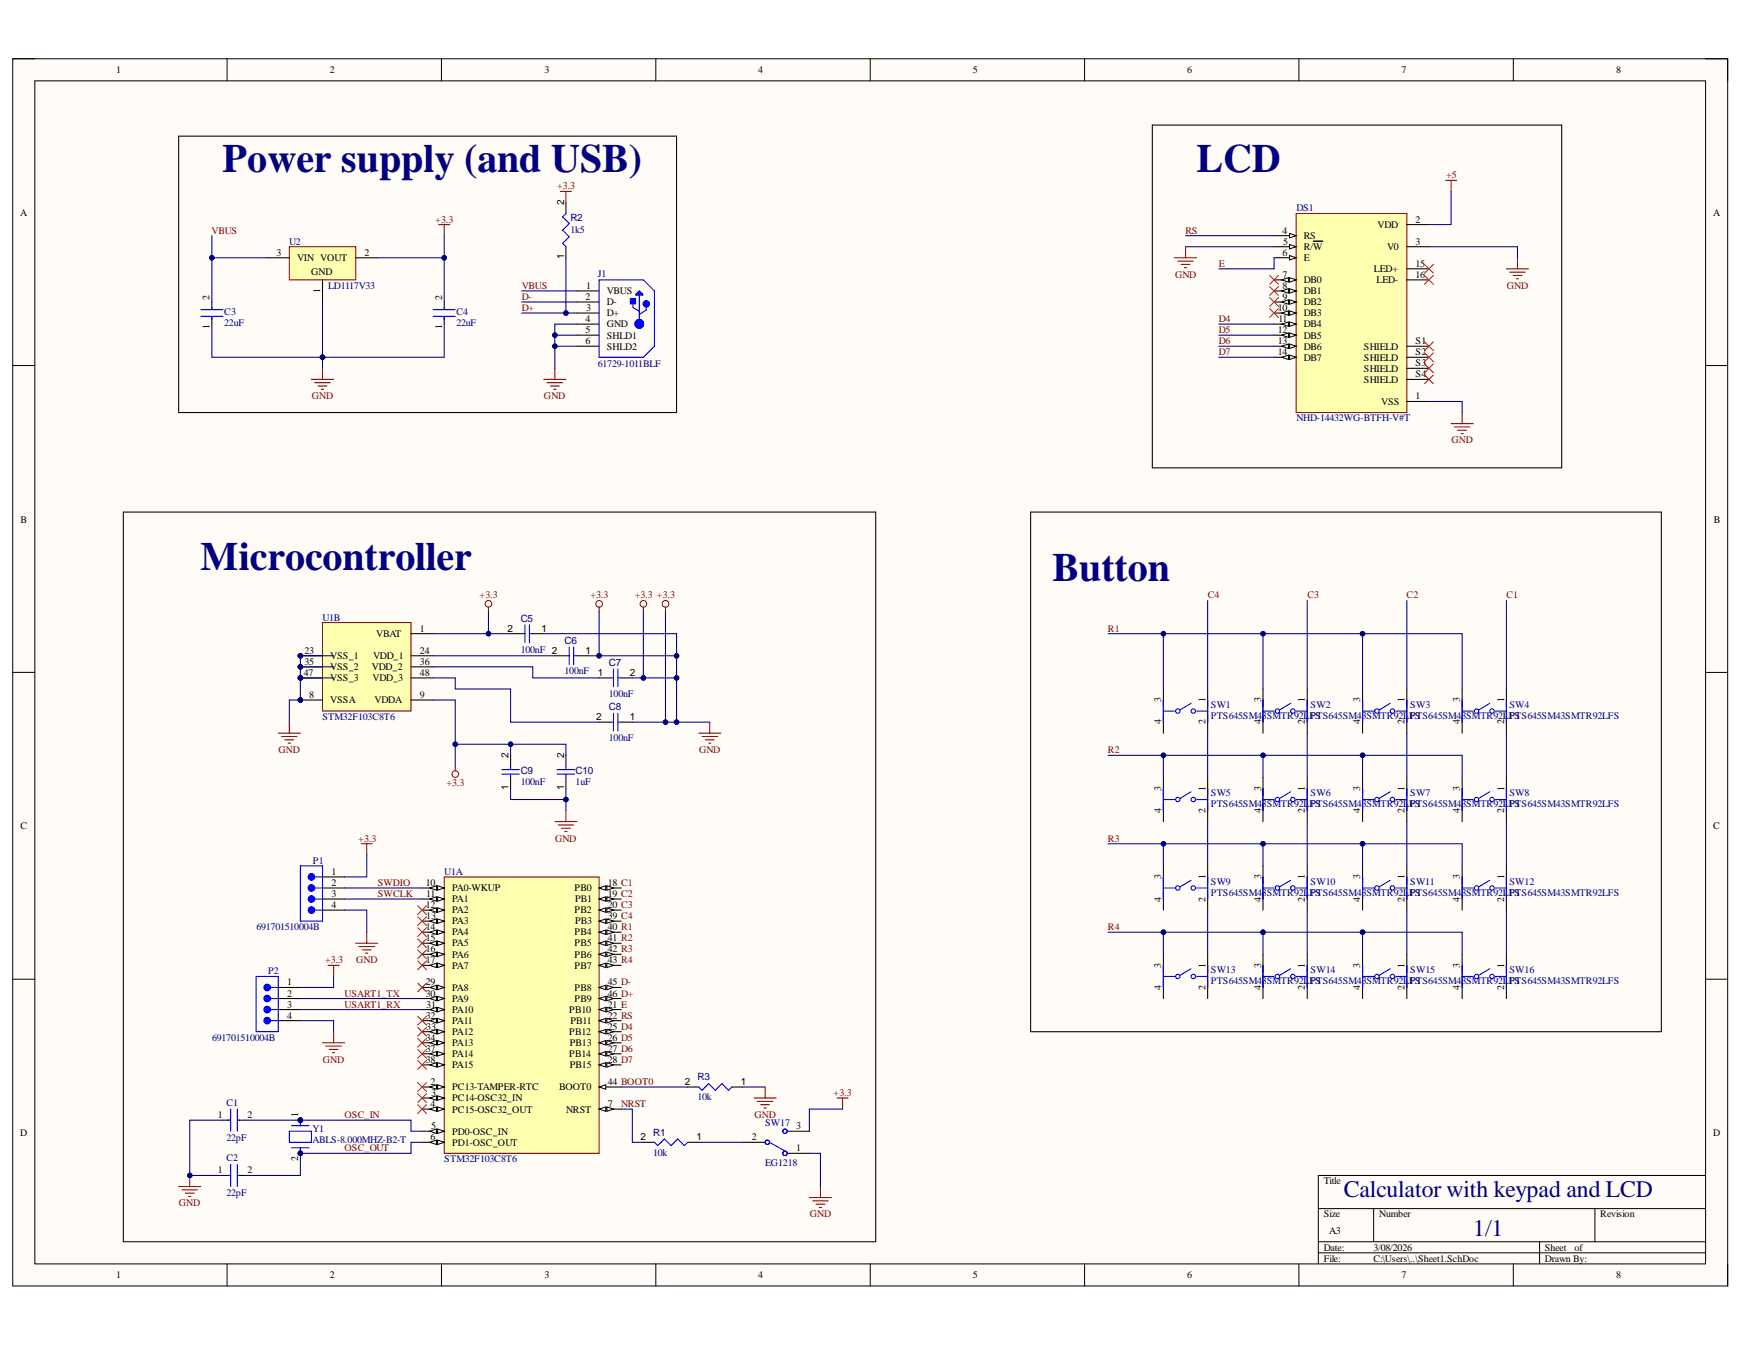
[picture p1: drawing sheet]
<svg xmlns="http://www.w3.org/2000/svg" width="279mm" height="216mm" viewBox="0 0 279 216" stroke-linecap="round" stroke-linejoin="round" font-family="sans-serif">
<defs><g id="words">
<g font-size="6.4" fill="#000080">
<text x="35.7" y="27.6">Power supply (and USB)</text>
<text x="191.8" y="27.6">LCD</text>
<text x="32.1" y="91.4">Microcontroller</text>
<text x="168.7" y="93.1">Button</text>
</g>
<g font-size="3.8" fill="#000080">
<text x="215.4" y="191.8">Calculator with keypad and LCD</text>
<text x="236.1" y="198.2">1/1</text>
</g>
<g font-size="1.6">
<text x="18.6" y="11.8">1</text>
<text x="52.9" y="11.8">2</text>
<text x="87.3" y="11.8">3</text>
<text x="121.5" y="11.8">4</text>
<text x="156" y="11.8">5</text>
<text x="190.3" y="11.8">6</text>
<text x="224.6" y="11.8">7</text>
<text x="259.1" y="11.8">8</text>
<text x="3.2" y="34.6">A</text>
<text x="90.4" y="32.8" transform="rotate(-90 90.4 32.8)">2</text>
<text x="226.9" y="35.7">2</text>
<text x="274.6" y="34.6">A</text>
<text x="44.3" y="41">3</text>
<text x="47.6" y="41.8">VIN VOUT</text>
<text x="58.4" y="41">2</text>
<text x="90.4" y="41.6" transform="rotate(-90 90.4 41.6)">1</text>
<text x="205.6" y="37.4">4</text>
<text x="205.6" y="41">6</text>
<text x="205.7" y="39.2">5</text>
<text x="209" y="38.3">RS</text>
<text x="209" y="40.1">R/W</text>
<text x="209" y="41.8">E</text>
<text x="220.8" y="36.5">VDD</text>
<text x="222.4" y="40.1">V0</text>
<text x="226.9" y="39.2">3</text>
<text x="49.9" y="44.1">GND</text>
<text x="51.3" y="46.9" transform="rotate(-90 51.3 46.9)">1</text>
<text x="94" y="46.3">1</text>
<text x="97.3" y="47.2">VBUS</text>
<text x="205.6" y="44.5">7</text>
<text x="205.6" y="46.3">8</text>
<text x="209" y="45.4">DB0</text>
<text x="209" y="47.2">DB1</text>
<text x="220.2" y="43.6">LED+</text>
<text x="220.7" y="45.4">LED-</text>
<text x="226.9" y="42.8">15</text>
<text x="226.9" y="44.5">16</text>
<text x="33.6" y="52.7" transform="rotate(-90 33.6 52.7)">1</text>
<text x="33.6" y="48" transform="rotate(-90 33.6 48)">2</text>
<text x="70.9" y="52.7" transform="rotate(-90 70.9 52.7)">1</text>
<text x="70.9" y="48" transform="rotate(-90 70.9 48)">2</text>
<text x="93.9" y="48.1">2</text>
<text x="93.9" y="51.6">4</text>
<text x="93.9" y="53.3">5</text>
<text x="94" y="49.9">3</text>
<text x="97.3" y="48.9">D-</text>
<text x="97.3" y="50.7">D+</text>
<text x="97.3" y="52.5">GND</text>
<text x="204.8" y="49.9">10</text>
<text x="204.8" y="53.3">12</text>
<text x="204.9" y="51.6">11</text>
<text x="205.6" y="48.1">9</text>
<text x="209" y="48.9">DB2</text>
<text x="209" y="50.7">DB3</text>
<text x="209" y="52.5">DB4</text>
<text x="93.9" y="55.1">6</text>
<text x="97.3" y="54.3">SHLD1</text>
<text x="97.3" y="56">SHLD2</text>
<text x="204.8" y="55.1">13</text>
<text x="204.8" y="56.9">14</text>
<text x="209" y="54.3">DB5</text>
<text x="209" y="56">DB6</text>
<text x="209" y="57.8">DB7</text>
<text x="218.6" y="56">SHIELD</text>
<text x="218.6" y="57.8">SHIELD</text>
<text x="218.6" y="59.6">SHIELD</text>
<text x="226.9" y="55.1">S1</text>
<text x="226.9" y="56.9">S2</text>
<text x="226.9" y="58.7">S3</text>
<text x="218.6" y="61.4">SHIELD</text>
<text x="221.4" y="64.9">VSS</text>
<text x="226.9" y="60.4">S4</text>
<text x="226.9" y="64">1</text>
<text x="3.3" y="83.8">B</text>
<text x="274.7" y="83.8">B</text>
<text x="67.3" y="101.2">1</text>
<text x="81.4" y="101.2">2</text>
<text x="86.8" y="101.2">1</text>
<text x="48.8" y="104.8">23</text>
<text x="48.8" y="106.6">35</text>
<text x="52.9" y="105.6">VSS_1</text>
<text x="52.9" y="107.4">VSS_2</text>
<text x="59.6" y="107.4">VDD_2</text>
<text x="59.8" y="105.6">VDD_1</text>
<text x="60.3" y="102.1">VBAT</text>
<text x="67.3" y="104.8">24</text>
<text x="67.3" y="106.6">36</text>
<text x="93.9" y="104.8">1</text>
<text x="48.7" y="108.3">47</text>
<text x="49.6" y="111.9">8</text>
<text x="52.9" y="109.2">VSS_3</text>
<text x="52.9" y="112.7">VSSA</text>
<text x="59.7" y="109.2">VDD_3</text>
<text x="60" y="112.7">VDDA</text>
<text x="67.3" y="108.3">48</text>
<text x="67.3" y="111.9">9</text>
<text x="95.8" y="108.3">1</text>
<text x="101" y="108.3">2</text>
<text x="186.2" y="112.6" transform="rotate(-90 186.2 112.6)">3</text>
<text x="193.3" y="112.6" transform="rotate(-90 193.3 112.6)">1</text>
<text x="202.1" y="112.6" transform="rotate(-90 202.1 112.6)">3</text>
<text x="209.2" y="112.6" transform="rotate(-90 209.2 112.6)">1</text>
<text x="218" y="112.6" transform="rotate(-90 218 112.6)">3</text>
<text x="225.1" y="112.6" transform="rotate(-90 225.1 112.6)">1</text>
<text x="234" y="112.6" transform="rotate(-90 234 112.6)">3</text>
<text x="241.1" y="112.6" transform="rotate(-90 241.1 112.6)">1</text>
<text x="95.6" y="115.4">2</text>
<text x="101" y="115.4">1</text>
<text x="186.2" y="116.1" transform="rotate(-90 186.2 116.1)">4</text>
<text x="193.3" y="116.1" transform="rotate(-90 193.3 116.1)">2</text>
<text x="202.1" y="116.1" transform="rotate(-90 202.1 116.1)">4</text>
<text x="209.2" y="116.1" transform="rotate(-90 209.2 116.1)">2</text>
<text x="218" y="116.1" transform="rotate(-90 218 116.1)">4</text>
<text x="225.1" y="116.1" transform="rotate(-90 225.1 116.1)">2</text>
<text x="234" y="116.1" transform="rotate(-90 234 116.1)">4</text>
<text x="241.1" y="116.1" transform="rotate(-90 241.1 116.1)">2</text>
<text x="81.5" y="121.4" transform="rotate(-90 81.5 121.4)">2</text>
<text x="90.4" y="121.4" transform="rotate(-90 90.4 121.4)">2</text>
<text x="81.5" y="126.6" transform="rotate(-90 81.5 126.6)">1</text>
<text x="90.4" y="126.6" transform="rotate(-90 90.4 126.6)">1</text>
<text x="186.2" y="130.3" transform="rotate(-90 186.2 130.3)">4</text>
<text x="186.2" y="126.8" transform="rotate(-90 186.2 126.8)">3</text>
<text x="193.3" y="130.3" transform="rotate(-90 193.3 130.3)">2</text>
<text x="193.3" y="126.8" transform="rotate(-90 193.3 126.8)">1</text>
<text x="202.1" y="130.3" transform="rotate(-90 202.1 130.3)">4</text>
<text x="202.1" y="126.8" transform="rotate(-90 202.1 126.8)">3</text>
<text x="209.2" y="130.3" transform="rotate(-90 209.2 130.3)">2</text>
<text x="209.2" y="126.8" transform="rotate(-90 209.2 126.8)">1</text>
<text x="218" y="130.3" transform="rotate(-90 218 130.3)">4</text>
<text x="218" y="126.8" transform="rotate(-90 218 126.8)">3</text>
<text x="225.1" y="130.3" transform="rotate(-90 225.1 130.3)">2</text>
<text x="225.1" y="126.8" transform="rotate(-90 225.1 126.8)">1</text>
<text x="234" y="130.3" transform="rotate(-90 234 130.3)">4</text>
<text x="234" y="126.8" transform="rotate(-90 234 126.8)">3</text>
<text x="241.1" y="130.3" transform="rotate(-90 241.1 130.3)">2</text>
<text x="241.1" y="126.8" transform="rotate(-90 241.1 126.8)">1</text>
<text x="3.3" y="132.9">C</text>
<text x="274.6" y="132.9">C</text>
<text x="53.1" y="140.2">1</text>
<text x="53.1" y="142">2</text>
<text x="53.1" y="143.8">3</text>
<text x="68.3" y="142">10</text>
<text x="68.3" y="143.8">11</text>
<text x="72.5" y="142.8">PA0-WKUP</text>
<text x="92.1" y="142.8">PB0</text>
<text x="97.4" y="142">18 C1</text>
<text x="97.4" y="143.8">19 C2</text>
<text x="186.2" y="140.9" transform="rotate(-90 186.2 140.9)">3</text>
<text x="193.3" y="140.9" transform="rotate(-90 193.3 140.9)">1</text>
<text x="202.1" y="140.9" transform="rotate(-90 202.1 140.9)">3</text>
<text x="209.2" y="140.9" transform="rotate(-90 209.2 140.9)">1</text>
<text x="218" y="140.9" transform="rotate(-90 218 140.9)">3</text>
<text x="225.1" y="140.9" transform="rotate(-90 225.1 140.9)">1</text>
<text x="234" y="140.9" transform="rotate(-90 234 140.9)">3</text>
<text x="241.1" y="140.9" transform="rotate(-90 241.1 140.9)">1</text>
<text x="53.1" y="145.5">4</text>
<text x="68.3" y="145.5">12</text>
<text x="68.3" y="149.1">14</text>
<text x="68.3" y="147.3">13</text>
<text x="72.5" y="144.6">PA1</text>
<text x="72.5" y="146.4">PA2</text>
<text x="72.5" y="148.1">PA3</text>
<text x="72.5" y="149.9">PA4</text>
<text x="92.1" y="146.4">PB2</text>
<text x="92.1" y="149.9">PB4</text>
<text x="92.2" y="144.6">PB1</text>
<text x="92.2" y="148.1">PB3</text>
<text x="97.4" y="145.5">20 C3</text>
<text x="97.4" y="147.3">39 C4</text>
<text x="97.4" y="149.1">40 R1</text>
<text x="186.2" y="144.5" transform="rotate(-90 186.2 144.5)">4</text>
<text x="193.3" y="144.5" transform="rotate(-90 193.3 144.5)">2</text>
<text x="202.1" y="144.5" transform="rotate(-90 202.1 144.5)">4</text>
<text x="209.2" y="144.5" transform="rotate(-90 209.2 144.5)">2</text>
<text x="218" y="144.5" transform="rotate(-90 218 144.5)">4</text>
<text x="225.1" y="144.5" transform="rotate(-90 225.1 144.5)">2</text>
<text x="234" y="144.5" transform="rotate(-90 234 144.5)">4</text>
<text x="241.1" y="144.5" transform="rotate(-90 241.1 144.5)">2</text>
<text x="68.3" y="150.9">15</text>
<text x="68.3" y="152.6">16</text>
<text x="68.3" y="154.4">17</text>
<text x="72.5" y="151.7">PA5</text>
<text x="72.5" y="153.5">PA6</text>
<text x="72.5" y="155.2">PA7</text>
<text x="92.1" y="151.7">PB5</text>
<text x="92.1" y="153.5">PB6</text>
<text x="92.1" y="155.2">PB7</text>
<text x="97.4" y="150.9">41 R2</text>
<text x="97.4" y="152.6">42 R3</text>
<text x="97.4" y="154.4">43 R4</text>
<text x="186.2" y="155.1" transform="rotate(-90 186.2 155.1)">3</text>
<text x="193.3" y="155.1" transform="rotate(-90 193.3 155.1)">1</text>
<text x="202.1" y="155.1" transform="rotate(-90 202.1 155.1)">3</text>
<text x="209.2" y="155.1" transform="rotate(-90 209.2 155.1)">1</text>
<text x="218" y="155.1" transform="rotate(-90 218 155.1)">3</text>
<text x="225.1" y="155.1" transform="rotate(-90 225.1 155.1)">1</text>
<text x="234" y="155.1" transform="rotate(-90 234 155.1)">3</text>
<text x="241.1" y="155.1" transform="rotate(-90 241.1 155.1)">1</text>
<text x="46" y="158">1</text>
<text x="46" y="159.7">2</text>
<text x="46" y="161.5">3</text>
<text x="68.3" y="158">29</text>
<text x="68.3" y="159.7">30</text>
<text x="68.3" y="161.5">31</text>
<text x="72.5" y="158.8">PA8</text>
<text x="72.5" y="160.6">PA9</text>
<text x="92.1" y="158.8">PB8</text>
<text x="92.1" y="160.6">PB9</text>
<text x="97.4" y="161.5">21 E</text>
<text x="97.4" y="158">45 D-</text>
<text x="97.4" y="159.7">46 D+</text>
<text x="186.2" y="158.6" transform="rotate(-90 186.2 158.6)">4</text>
<text x="193.3" y="158.6" transform="rotate(-90 193.3 158.6)">2</text>
<text x="202.1" y="158.6" transform="rotate(-90 202.1 158.6)">4</text>
<text x="209.2" y="158.6" transform="rotate(-90 209.2 158.6)">2</text>
<text x="218" y="158.6" transform="rotate(-90 218 158.6)">4</text>
<text x="225.1" y="158.6" transform="rotate(-90 225.1 158.6)">2</text>
<text x="234" y="158.6" transform="rotate(-90 234 158.6)">4</text>
<text x="241.1" y="158.6" transform="rotate(-90 241.1 158.6)">2</text>
<text x="46" y="163.3">4</text>
<text x="68.3" y="163.3">32</text>
<text x="68.3" y="166.8">34</text>
<text x="68.3" y="165.1">33</text>
<text x="72.5" y="162.3">PA10</text>
<text x="72.5" y="164.1">PA11</text>
<text x="72.5" y="165.9">PA12</text>
<text x="72.5" y="167.7">PA13</text>
<text x="91.3" y="162.3">PB10</text>
<text x="91.3" y="165.9">PB12</text>
<text x="91.3" y="167.7">PB13</text>
<text x="91.4" y="164.1">PB11</text>
<text x="97.4" y="163.3">22 RS</text>
<text x="97.4" y="165.1">25 D4</text>
<text x="97.4" y="166.8">26 D5</text>
<text x="68.3" y="168.6">37</text>
<text x="68.3" y="170.4">38</text>
<text x="69" y="173.8">2</text>
<text x="72.5" y="169.4">PA14</text>
<text x="72.5" y="171.2">PA15</text>
<text x="91.3" y="169.4">PB14</text>
<text x="91.3" y="171.2">PB15</text>
<text x="97.4" y="173.8">44 BOOT0</text>
<text x="97.4" y="168.6">27 D6</text>
<text x="97.4" y="170.4">28 D7</text>
<text x="109.8" y="173.9">2</text>
<text x="118.7" y="173.9">1</text>
<text x="34.9" y="179.2">1</text>
<text x="39.7" y="179.2">2</text>
<text x="47.8" y="179" transform="rotate(-90 47.8 179)">1</text>
<text x="69" y="177.4">4</text>
<text x="69.1" y="175.6">3</text>
<text x="72.5" y="174.8">PC13-TAMPER-RTC</text>
<text x="72.5" y="176.5">PC14-OSC32_IN</text>
<text x="72.5" y="178.3">PC15-OSC32_OUT</text>
<text x="89.7" y="174.8">BOOT0</text>
<text x="90.7" y="178.3">NRST</text>
<text x="97.4" y="177.4">7</text>
<text x="3.2" y="182">D</text>
<text x="69" y="182.7">6</text>
<text x="69.1" y="180.9">5</text>
<text x="72.5" y="181.9">PD0-OSC_IN</text>
<text x="72.5" y="183.6">PD1-OSC_OUT</text>
<text x="102.7" y="182.7">2</text>
<text x="111.6" y="182.7">1</text>
<text x="120.5" y="182.7">2</text>
<text x="127.6" y="184.5">1</text>
<text x="127.6" y="180.9">3</text>
<text x="274.6" y="182">D</text>
<text x="34.9" y="188">1</text>
<text x="39.7" y="188">2</text>
<text x="47.8" y="186.1" transform="rotate(-90 47.8 186.1)">2</text>
<text x="212.2" y="189.8">Title</text>
<text x="212.2" y="195.1">Size</text>
<text x="213" y="197.8">A3</text>
<text x="221.1" y="195.1">Number</text>
<text x="256.5" y="195.1">Revision</text>
<text x="212.2" y="200.5">Date:</text>
<text x="212.2" y="202.2">File:</text>
<text x="220.2" y="200.5">3/08/2026</text>
<text x="220.2" y="202.2">C:\Users\..\Sheet1.SchDoc</text>
<text x="247.6" y="200.5">Sheet</text>
<text x="247.6" y="202.2">Drawn By:</text>
<text x="252.4" y="200.5">of</text>
<text x="18.6" y="204.9">1</text>
<text x="52.9" y="204.9">2</text>
<text x="87.3" y="204.9">3</text>
<text x="121.5" y="204.9">4</text>
<text x="156" y="204.9">5</text>
<text x="190.3" y="204.9">6</text>
<text x="224.6" y="204.9">7</text>
<text x="259.1" y="204.9">8</text>
</g>
<g font-size="1.6" fill="#800000">
<text x="231.8" y="28.6">+5</text>
<text x="69.8" y="35.7">+3.3</text>
<text x="89.3" y="30.3">+3.3</text>
<text x="33.9" y="37.4">VBUS</text>
<text x="190" y="37.4">RS</text>
<text x="83.6" y="46.3">VBUS</text>
<text x="188.4" y="44.5">GND</text>
<text x="195.4" y="42.8">E</text>
<text x="241.5" y="46.3">GND</text>
<text x="83.6" y="48.1">D-</text>
<text x="83.6" y="49.9">D+</text>
<text x="195.4" y="51.6">D4</text>
<text x="195.4" y="53.3">D5</text>
<text x="195.4" y="55.1">D6</text>
<text x="195.4" y="56.9">D7</text>
<text x="50" y="64">GND</text>
<text x="87.2" y="64">GND</text>
<text x="232.7" y="71.1">GND</text>
<text x="76.9" y="95.9">+3.3</text>
<text x="94.6" y="95.9">+3.3</text>
<text x="101.7" y="95.9">+3.3 +3.3</text>
<text x="193.6" y="95.9">C4</text>
<text x="209.6" y="95.9">C3</text>
<text x="225.5" y="95.9">C2</text>
<text x="241.5" y="95.9">C1</text>
<text x="177.6" y="101.2">R1</text>
<text x="44.7" y="120.7">GND</text>
<text x="112.1" y="120.7">GND</text>
<text x="177.6" y="120.7">R2</text>
<text x="71.6" y="126">+3.3</text>
<text x="57.4" y="134.9">+3.3</text>
<text x="89" y="134.9">GND</text>
<text x="177.6" y="134.9">R3</text>
<text x="60.6" y="142">SWDIO</text>
<text x="60.6" y="143.8">SWCLK</text>
<text x="177.6" y="149.1">R4</text>
<text x="52.1" y="154.4">+3.3</text>
<text x="57.1" y="154.4">GND</text>
<text x="55.2" y="159.7">USART1_TX</text>
<text x="55.2" y="161.5">USART1_RX</text>
<text x="51.8" y="170.4">GND</text>
<text x="55.2" y="179.2">OSC_IN</text>
<text x="99.5" y="177.4">NRST</text>
<text x="120.9" y="179.2">GND</text>
<text x="133.6" y="175.6">+3.3</text>
<text x="55.2" y="184.5">OSC_OUT</text>
<text x="28.7" y="193.4">GND</text>
<text x="129.8" y="195.1">GND</text>
</g>
<g font-size="1.6" fill="#000080">
<text x="91.4" y="35.5">R2</text>
<text x="207.8" y="33.9">DS1</text>
<text x="46.3" y="39.2">U2</text>
<text x="91.4" y="37.3">1k5</text>
<text x="52.6" y="46.3">LD1117V33</text>
<text x="95.8" y="44.4">J1</text>
<text x="35.9" y="50.5">C3</text>
<text x="35.9" y="52.3">22uF</text>
<text x="73.2" y="50.5">C4</text>
<text x="73.2" y="52.3">22uF</text>
<text x="95.8" y="58.8">61729-1011BLF</text>
<text x="207.8" y="67.5">NHD-14432WG-BTFH-V#T</text>
<text x="51.7" y="99.5">U1B</text>
<text x="83.5" y="99.6">C5</text>
<text x="83.5" y="104.6">100nF 2</text>
<text x="90.5" y="103.2">C6</text>
<text x="97.6" y="106.7">C7</text>
<text x="90.5" y="108.1">100nF</text>
<text x="97.6" y="111.6">100nF</text>
<text x="97.6" y="113.8">C8</text>
<text x="194.1" y="113.4">SW1</text>
<text x="210.1" y="113.4">SW2</text>
<text x="226.1" y="113.4">SW3</text>
<text x="242" y="113.4">SW4</text>
<text x="51.7" y="115.4">STM32F103C8T6</text>
<text x="97.6" y="118.7">100nF</text>
<text x="194.1" y="115.2">PTS645SM43SMTR92L</text>
<text x="209.9" y="115.2">FPSTS645SM43SMTR92L</text>
<text x="225.9" y="115.2">FPSTS645SM43SMTR92L</text>
<text x="241.9" y="115.2">FS</text>
<text x="242" y="115.2">PTS645SM43SMTR92LFS</text>
<text x="83.5" y="125.8">100nF</text>
<text x="83.5" y="124.1">C9</text>
<text x="92.3" y="125.8">1uF</text>
<text x="92.3" y="124.1">C10</text>
<text x="194.1" y="127.6">SW5</text>
<text x="194.1" y="129.4">PTS645SM43SMTR92L</text>
<text x="209.9" y="129.4">FPSTS645SM43SMTR92L</text>
<text x="210.1" y="127.6">SW6</text>
<text x="225.9" y="129.4">FPSTS645SM43SMTR92L</text>
<text x="226.1" y="127.6">SW7</text>
<text x="241.9" y="129.4">FS</text>
<text x="242" y="127.6">SW8</text>
<text x="242" y="129.4">PTS645SM43SMTR92LFS</text>
<text x="50.2" y="138.4">P1</text>
<text x="71.2" y="140.2">U1A</text>
<text x="194.1" y="141.8">SW9</text>
<text x="194.1" y="143.6">PTS645SM43SMTR92L</text>
<text x="209.9" y="143.6">FPSTS645SM43SMTR92L</text>
<text x="210.1" y="141.8">SW10</text>
<text x="225.9" y="143.6">FPSTS645SM43SMTR92L</text>
<text x="226.1" y="141.8">SW11</text>
<text x="241.9" y="143.6">FS</text>
<text x="242" y="141.8">SW12</text>
<text x="242" y="143.6">PTS645SM43SMTR92LFS</text>
<text x="41.1" y="149.1">691701510004B</text>
<text x="43" y="156.2">P2</text>
<text x="194.1" y="156">SW13</text>
<text x="194.1" y="157.8">PTS645SM43SMTR92L</text>
<text x="209.9" y="157.8">FPSTS645SM43SMTR92L</text>
<text x="210.1" y="156">SW14</text>
<text x="225.9" y="157.8">FPSTS645SM43SMTR92L</text>
<text x="226.1" y="156">SW15</text>
<text x="241.9" y="157.8">FS</text>
<text x="242" y="156">SW16</text>
<text x="242" y="157.8">PTS645SM43SMTR92LFS</text>
<text x="34" y="166.8">691701510004B</text>
<text x="111.8" y="173.2">R3</text>
<text x="36.3" y="177.2">C1</text>
<text x="111.8" y="176.4">10k</text>
<text x="36.3" y="182.9">22pF</text>
<text x="50.1" y="181.4">Y1</text>
<text x="50.1" y="183.1">ABLS-8.000MHZ-B2-T</text>
<text x="104.7" y="185.2">10k</text>
<text x="104.7" y="182">R1</text>
<text x="122.6" y="180.4">SW17</text>
<text x="36.3" y="186.1">C2</text>
<text x="36.3" y="191.8">22pF</text>
<text x="71.2" y="186.3">STM32F103C8T6</text>
<text x="122.6" y="186.9">EG1218</text>
</g>
</g></defs>
<path d="M2 9.4h274.9v196.7h-274.9z" fill-rule="evenodd" fill="#fffcf8"/>
<path d="M2 9.4h274.9v196.7h-274.9z" fill="none" stroke="#000" stroke-width=".16"/>
<path d="M5.6 13h267.8v189.6h-267.8z" fill-rule="evenodd" fill="#fffcf8"/>
<g fill="none" stroke="#000" stroke-width=".16">
<path d="M2 9.4h3.6M5.6 13h267.8v189.6h-267.8zM36.4 9.4v3.6M70.8 9.4v3.6M105.1 9.4v3.6M139.5 9.4v3.6M173.9 9.4v3.6M208.2 9.4v3.6M242.6 9.4v3.6M273.4 9.4h3.5v3.6M2 58.6h3.6M273.4 58.6h3.5"/>
<path d="M2 107.8h3.6M273.4 107.8h3.5M2 156.9h3.6M273.4 156.9h3.5M211.3 193.7h62.1M211.3 199h62.1M220.2 193.7v5.3M246.8 199v3.6M255.7 193.7v5.3M273.4 188.4h-62.1v14.2M36.4 202.6v3.5M70.8 202.6v3.5"/>
<path d="M105.1 202.6v3.5M139.5 202.6v3.5M173.9 202.6v3.5M208.2 202.6v3.5M211.3 200.8h62.1M242.6 202.6v3.5M276.9 202.6v3.5"/>
</g>
<path d="M71.2 140.6h24.8v44.3h-24.8z" fill-rule="evenodd" fill="#ffffb0"/>
<path d="M71.2 140.6h24.8v44.3h-24.8z" fill="none" stroke="#800000" stroke-width=".16"/>
<path d="M96 174.2h3.6" fill="none" stroke="#000" stroke-width=".17"/>
<path d="M96 174.2l1.1-.3v.7z" fill="#f8fcff"/>
<path d="M96 174.2l1.1-.3v.7z" fill="none" stroke="#000" stroke-width=".16"/>
<path d="M96 177.8h3.6" fill="none" stroke="#000" stroke-width=".17"/>
<path d="M96 177.8l1.1-.4v.7z" fill="#f8fcff"/>
<path d="M96 177.8l1.1-.4v.7z" fill="none" stroke="#000" stroke-width=".16"/>
<path d="M97.3 177.4l1 .4-1 .3z" fill="#f8fcff"/>
<path d="M97.3 177.4l1 .4-1 .3z" fill="none" stroke="#000" stroke-width=".16"/>
<path d="M67.7 142.3h3.5" fill="none" stroke="#000" stroke-width=".17"/>
<path d="M70.1 142l1.1 .3-1.1 .4z" fill="#f8fcff"/>
<path d="M70.1 142l1.1 .3-1.1 .4z" fill="none" stroke="#000" stroke-width=".16"/>
<path d="M68.9 142.3l1.1-.3v.7z" fill="#f8fcff"/>
<path d="M68.9 142.3l1.1-.3v.7z" fill="none" stroke="#000" stroke-width=".16"/>
<path d="M67.7 144.1h3.5" fill="none" stroke="#000" stroke-width=".17"/>
<path d="M70.1 143.7l1.1 .4-1.1 .4z" fill="#f8fcff"/>
<path d="M70.1 143.7l1.1 .4-1.1 .4z" fill="none" stroke="#000" stroke-width=".16"/>
<path d="M68.9 144.1l1.1-.4v.8z" fill="#f8fcff"/>
<path d="M68.9 144.1l1.1-.4v.8z" fill="none" stroke="#000" stroke-width=".16"/>
<path d="M67.7 161.8h3.5" fill="none" stroke="#000" stroke-width=".17"/>
<path d="M70.1 161.5l1.1 .3-1.1 .4z" fill="#f8fcff"/>
<path d="M70.1 161.5l1.1 .3-1.1 .4z" fill="none" stroke="#000" stroke-width=".16"/>
<path d="M68.9 161.8l1.1-.3v.7z" fill="#f8fcff"/>
<path d="M68.9 161.8l1.1-.3v.7z" fill="none" stroke="#000" stroke-width=".16"/>
<path d="M67.7 163.6h3.5" fill="none" stroke="#000" stroke-width=".17"/>
<path d="M70.1 163.2l1.1 .4-1.1 .3z" fill="#f8fcff"/>
<path d="M70.1 163.2l1.1 .4-1.1 .3z" fill="none" stroke="#000" stroke-width=".16"/>
<path d="M68.9 163.6l1.1-.4v.7z" fill="#f8fcff"/>
<path d="M68.9 163.6l1.1-.4v.7z" fill="none" stroke="#000" stroke-width=".16"/>
<path d="M67.7 165.4h3.5" fill="none" stroke="#000" stroke-width=".17"/>
<path d="M70.1 165l1.1 .4-1.1 .3z" fill="#f8fcff"/>
<path d="M70.1 165l1.1 .4-1.1 .3z" fill="none" stroke="#000" stroke-width=".16"/>
<path d="M68.9 165.4l1.1-.4v.7z" fill="#f8fcff"/>
<path d="M68.9 165.4l1.1-.4v.7z" fill="none" stroke="#000" stroke-width=".16"/>
<path d="M67.7 167.1h3.5" fill="none" stroke="#000" stroke-width=".17"/>
<path d="M70.1 166.8l1.1 .3-1.1 .4z" fill="#f8fcff"/>
<path d="M70.1 166.8l1.1 .3-1.1 .4z" fill="none" stroke="#000" stroke-width=".16"/>
<path d="M68.9 167.1l1.1-.3v.7z" fill="#f8fcff"/>
<path d="M68.9 167.1l1.1-.3v.7z" fill="none" stroke="#000" stroke-width=".16"/>
<path d="M67.7 168.9h3.5" fill="none" stroke="#000" stroke-width=".17"/>
<path d="M70.1 168.6l1.1 .3-1.1 .4z" fill="#f8fcff"/>
<path d="M70.1 168.6l1.1 .3-1.1 .4z" fill="none" stroke="#000" stroke-width=".16"/>
<path d="M68.9 168.9l1.1-.3v.7z" fill="#f8fcff"/>
<path d="M68.9 168.9l1.1-.3v.7z" fill="none" stroke="#000" stroke-width=".16"/>
<path d="M67.7 170.7h3.5" fill="none" stroke="#000" stroke-width=".17"/>
<path d="M70.1 170.3l1.1 .4-1.1 .3z" fill="#f8fcff"/>
<path d="M70.1 170.3l1.1 .4-1.1 .3z" fill="none" stroke="#000" stroke-width=".16"/>
<path d="M68.9 170.7l1.1-.4v.7z" fill="#f8fcff"/>
<path d="M68.9 170.7l1.1-.4v.7z" fill="none" stroke="#000" stroke-width=".16"/>
<path d="M67.7 145.9h3.5" fill="none" stroke="#000" stroke-width=".17"/>
<path d="M70.1 145.5l1.1 .4-1.1 .3z" fill="#f8fcff"/>
<path d="M70.1 145.5l1.1 .4-1.1 .3z" fill="none" stroke="#000" stroke-width=".16"/>
<path d="M68.9 145.9l1.1-.4v.7z" fill="#f8fcff"/>
<path d="M68.9 145.9l1.1-.4v.7z" fill="none" stroke="#000" stroke-width=".16"/>
<path d="M67.7 147.6h3.5" fill="none" stroke="#000" stroke-width=".17"/>
<path d="M70.1 147.3l1.1 .3-1.1 .4z" fill="#f8fcff"/>
<path d="M70.1 147.3l1.1 .3-1.1 .4z" fill="none" stroke="#000" stroke-width=".16"/>
<path d="M68.9 147.6l1.1-.3v.7z" fill="#f8fcff"/>
<path d="M68.9 147.6l1.1-.3v.7z" fill="none" stroke="#000" stroke-width=".16"/>
<path d="M67.7 149.4h3.5" fill="none" stroke="#000" stroke-width=".17"/>
<path d="M70.1 149.1l1.1 .3-1.1 .4z" fill="#f8fcff"/>
<path d="M70.1 149.1l1.1 .3-1.1 .4z" fill="none" stroke="#000" stroke-width=".16"/>
<path d="M68.9 149.4l1.1-.3v.7z" fill="#f8fcff"/>
<path d="M68.9 149.4l1.1-.3v.7z" fill="none" stroke="#000" stroke-width=".16"/>
<path d="M67.7 151.2h3.5" fill="none" stroke="#000" stroke-width=".17"/>
<path d="M70.1 150.8l1.1 .4-1.1 .3z" fill="#f8fcff"/>
<path d="M70.1 150.8l1.1 .4-1.1 .3z" fill="none" stroke="#000" stroke-width=".16"/>
<path d="M68.9 151.2l1.1-.4v.7z" fill="#f8fcff"/>
<path d="M68.9 151.2l1.1-.4v.7z" fill="none" stroke="#000" stroke-width=".16"/>
<path d="M67.7 153h3.5" fill="none" stroke="#000" stroke-width=".17"/>
<path d="M70.1 152.6l1.1 .4-1.1 .3z" fill="#f8fcff"/>
<path d="M70.1 152.6l1.1 .4-1.1 .3z" fill="none" stroke="#000" stroke-width=".16"/>
<path d="M68.9 153l1.1-.4v.7z" fill="#f8fcff"/>
<path d="M68.9 153l1.1-.4v.7z" fill="none" stroke="#000" stroke-width=".16"/>
<path d="M67.7 154.7h3.5" fill="none" stroke="#000" stroke-width=".17"/>
<path d="M70.1 154.4l1.1 .3-1.1 .4z" fill="#f8fcff"/>
<path d="M70.1 154.4l1.1 .3-1.1 .4z" fill="none" stroke="#000" stroke-width=".16"/>
<path d="M68.9 154.7l1.1-.3v.7z" fill="#f8fcff"/>
<path d="M68.9 154.7l1.1-.3v.7z" fill="none" stroke="#000" stroke-width=".16"/>
<path d="M67.7 158.3h3.5" fill="none" stroke="#000" stroke-width=".17"/>
<path d="M70.1 157.9l1.1 .4-1.1 .3z" fill="#f8fcff"/>
<path d="M70.1 157.9l1.1 .4-1.1 .3z" fill="none" stroke="#000" stroke-width=".16"/>
<path d="M68.9 158.3l1.1-.4v.7z" fill="#f8fcff"/>
<path d="M68.9 158.3l1.1-.4v.7z" fill="none" stroke="#000" stroke-width=".16"/>
<path d="M67.7 160h3.5" fill="none" stroke="#000" stroke-width=".17"/>
<path d="M70.1 159.7l1.1 .3-1.1 .4z" fill="#f8fcff"/>
<path d="M70.1 159.7l1.1 .3-1.1 .4z" fill="none" stroke="#000" stroke-width=".16"/>
<path d="M68.9 160l1.1-.3v.7z" fill="#f8fcff"/>
<path d="M68.9 160l1.1-.3v.7z" fill="none" stroke="#000" stroke-width=".16"/>
<path d="M96 142.3h3.6" fill="none" stroke="#000" stroke-width=".17"/>
<path d="M96 142.3l1.1-.3v.7z" fill="#f8fcff"/>
<path d="M96 142.3l1.1-.3v.7z" fill="none" stroke="#000" stroke-width=".16"/>
<path d="M97.3 142l1 .3-1 .4z" fill="#f8fcff"/>
<path d="M97.3 142l1 .3-1 .4z" fill="none" stroke="#000" stroke-width=".16"/>
<path d="M96 144.1h3.6" fill="none" stroke="#000" stroke-width=".17"/>
<path d="M96 144.1l1.1-.4v.8z" fill="#f8fcff"/>
<path d="M96 144.1l1.1-.4v.8z" fill="none" stroke="#000" stroke-width=".16"/>
<path d="M97.3 143.7l1 .4-1 .4z" fill="#f8fcff"/>
<path d="M97.3 143.7l1 .4-1 .4z" fill="none" stroke="#000" stroke-width=".16"/>
<path d="M96 161.8h3.6" fill="none" stroke="#000" stroke-width=".17"/>
<path d="M96 161.8l1.1-.3v.7z" fill="#f8fcff"/>
<path d="M96 161.8l1.1-.3v.7z" fill="none" stroke="#000" stroke-width=".16"/>
<path d="M97.3 161.5l1 .3-1 .4z" fill="#f8fcff"/>
<path d="M97.3 161.5l1 .3-1 .4z" fill="none" stroke="#000" stroke-width=".16"/>
<path d="M96 163.6h3.6" fill="none" stroke="#000" stroke-width=".17"/>
<path d="M96 163.6l1.1-.4v.7z" fill="#f8fcff"/>
<path d="M96 163.6l1.1-.4v.7z" fill="none" stroke="#000" stroke-width=".16"/>
<path d="M97.3 163.2l1 .4-1 .3z" fill="#f8fcff"/>
<path d="M97.3 163.2l1 .4-1 .3z" fill="none" stroke="#000" stroke-width=".16"/>
<path d="M96 165.4h3.6" fill="none" stroke="#000" stroke-width=".17"/>
<path d="M96 165.4l1.1-.4v.7z" fill="#f8fcff"/>
<path d="M96 165.4l1.1-.4v.7z" fill="none" stroke="#000" stroke-width=".16"/>
<path d="M97.3 165l1 .4-1 .3z" fill="#f8fcff"/>
<path d="M97.3 165l1 .4-1 .3z" fill="none" stroke="#000" stroke-width=".16"/>
<path d="M96 167.1h3.6" fill="none" stroke="#000" stroke-width=".17"/>
<path d="M96 167.1l1.1-.3v.7z" fill="#f8fcff"/>
<path d="M96 167.1l1.1-.3v.7z" fill="none" stroke="#000" stroke-width=".16"/>
<path d="M97.3 166.8l1 .3-1 .4z" fill="#f8fcff"/>
<path d="M97.3 166.8l1 .3-1 .4z" fill="none" stroke="#000" stroke-width=".16"/>
<path d="M96 168.9h3.6" fill="none" stroke="#000" stroke-width=".17"/>
<path d="M96 168.9l1.1-.3v.7z" fill="#f8fcff"/>
<path d="M96 168.9l1.1-.3v.7z" fill="none" stroke="#000" stroke-width=".16"/>
<path d="M97.3 168.6l1 .3-1 .4z" fill="#f8fcff"/>
<path d="M97.3 168.6l1 .3-1 .4z" fill="none" stroke="#000" stroke-width=".16"/>
<path d="M96 170.7h3.6" fill="none" stroke="#000" stroke-width=".17"/>
<path d="M96 170.7l1.1-.4v.7z" fill="#f8fcff"/>
<path d="M96 170.7l1.1-.4v.7z" fill="none" stroke="#000" stroke-width=".16"/>
<path d="M97.3 170.3l1 .4-1 .3z" fill="#f8fcff"/>
<path d="M97.3 170.3l1 .4-1 .3z" fill="none" stroke="#000" stroke-width=".16"/>
<path d="M96 145.9h3.6" fill="none" stroke="#000" stroke-width=".17"/>
<path d="M96 145.9l1.1-.4v.7z" fill="#f8fcff"/>
<path d="M96 145.9l1.1-.4v.7z" fill="none" stroke="#000" stroke-width=".16"/>
<path d="M97.3 145.5l1 .4-1 .3z" fill="#f8fcff"/>
<path d="M97.3 145.5l1 .4-1 .3z" fill="none" stroke="#000" stroke-width=".16"/>
<path d="M96 147.6h3.6" fill="none" stroke="#000" stroke-width=".17"/>
<path d="M96 147.6l1.1-.3v.7z" fill="#f8fcff"/>
<path d="M96 147.6l1.1-.3v.7z" fill="none" stroke="#000" stroke-width=".16"/>
<path d="M97.3 147.3l1 .3-1 .4z" fill="#f8fcff"/>
<path d="M97.3 147.3l1 .3-1 .4z" fill="none" stroke="#000" stroke-width=".16"/>
<path d="M96 149.4h3.6" fill="none" stroke="#000" stroke-width=".17"/>
<path d="M96 149.4l1.1-.3v.7z" fill="#f8fcff"/>
<path d="M96 149.4l1.1-.3v.7z" fill="none" stroke="#000" stroke-width=".16"/>
<path d="M97.3 149.1l1 .3-1 .4z" fill="#f8fcff"/>
<path d="M97.3 149.1l1 .3-1 .4z" fill="none" stroke="#000" stroke-width=".16"/>
<path d="M96 151.2h3.6" fill="none" stroke="#000" stroke-width=".17"/>
<path d="M96 151.2l1.1-.4v.7z" fill="#f8fcff"/>
<path d="M96 151.2l1.1-.4v.7z" fill="none" stroke="#000" stroke-width=".16"/>
<path d="M97.3 150.8l1 .4-1 .3z" fill="#f8fcff"/>
<path d="M97.3 150.8l1 .4-1 .3z" fill="none" stroke="#000" stroke-width=".16"/>
<path d="M96 153h3.6" fill="none" stroke="#000" stroke-width=".17"/>
<path d="M96 153l1.1-.4v.7z" fill="#f8fcff"/>
<path d="M96 153l1.1-.4v.7z" fill="none" stroke="#000" stroke-width=".16"/>
<path d="M97.3 152.6l1 .4-1 .3z" fill="#f8fcff"/>
<path d="M97.3 152.6l1 .4-1 .3z" fill="none" stroke="#000" stroke-width=".16"/>
<path d="M96 154.7h3.6" fill="none" stroke="#000" stroke-width=".17"/>
<path d="M96 154.7l1.1-.3v.7z" fill="#f8fcff"/>
<path d="M96 154.7l1.1-.3v.7z" fill="none" stroke="#000" stroke-width=".16"/>
<path d="M97.3 154.4l1 .3-1 .4z" fill="#f8fcff"/>
<path d="M97.3 154.4l1 .3-1 .4z" fill="none" stroke="#000" stroke-width=".16"/>
<path d="M96 158.3h3.6" fill="none" stroke="#000" stroke-width=".17"/>
<path d="M96 158.3l1.1-.4v.7z" fill="#f8fcff"/>
<path d="M96 158.3l1.1-.4v.7z" fill="none" stroke="#000" stroke-width=".16"/>
<path d="M97.3 157.9l1 .4-1 .3z" fill="#f8fcff"/>
<path d="M97.3 157.9l1 .4-1 .3z" fill="none" stroke="#000" stroke-width=".16"/>
<path d="M96 160h3.6" fill="none" stroke="#000" stroke-width=".17"/>
<path d="M96 160l1.1-.3v.7z" fill="#f8fcff"/>
<path d="M96 160l1.1-.3v.7z" fill="none" stroke="#000" stroke-width=".16"/>
<path d="M97.3 159.7l1 .3-1 .4z" fill="#f8fcff"/>
<path d="M97.3 159.7l1 .3-1 .4z" fill="none" stroke="#000" stroke-width=".16"/>
<path d="M67.7 174.2h3.5" fill="none" stroke="#000" stroke-width=".17"/>
<path d="M70.1 173.9l1.1 .3-1.1 .4z" fill="#f8fcff"/>
<path d="M70.1 173.9l1.1 .3-1.1 .4z" fill="none" stroke="#000" stroke-width=".16"/>
<path d="M68.9 174.2l1.1-.3v.7z" fill="#f8fcff"/>
<path d="M68.9 174.2l1.1-.3v.7z" fill="none" stroke="#000" stroke-width=".16"/>
<path d="M67.7 176h3.5" fill="none" stroke="#000" stroke-width=".17"/>
<path d="M70.1 175.6l1.1 .4-1.1 .4z" fill="#f8fcff"/>
<path d="M70.1 175.6l1.1 .4-1.1 .4z" fill="none" stroke="#000" stroke-width=".16"/>
<path d="M68.9 176l1.1-.4v.8z" fill="#f8fcff"/>
<path d="M68.9 176l1.1-.4v.8z" fill="none" stroke="#000" stroke-width=".16"/>
<path d="M67.7 177.8h3.5" fill="none" stroke="#000" stroke-width=".17"/>
<path d="M70.1 177.4l1.1 .4-1.1 .3z" fill="#f8fcff"/>
<path d="M70.1 177.4l1.1 .4-1.1 .3z" fill="none" stroke="#000" stroke-width=".16"/>
<path d="M68.9 177.8l1.1-.4v.7z" fill="#f8fcff"/>
<path d="M68.9 177.8l1.1-.4v.7z" fill="none" stroke="#000" stroke-width=".16"/>
<path d="M67.7 181.3h3.5" fill="none" stroke="#000" stroke-width=".17"/>
<path d="M70.1 181l1.1 .3-1.1 .4z" fill="#f8fcff"/>
<path d="M70.1 181l1.1 .3-1.1 .4z" fill="none" stroke="#000" stroke-width=".16"/>
<path d="M68.9 181.3l1.1-.3v.7z" fill="#f8fcff"/>
<path d="M68.9 181.3l1.1-.3v.7z" fill="none" stroke="#000" stroke-width=".16"/>
<path d="M67.7 183.1h3.5" fill="none" stroke="#000" stroke-width=".17"/>
<path d="M70.1 182.7l1.1 .4-1.1 .3z" fill="#f8fcff"/>
<path d="M70.1 182.7l1.1 .4-1.1 .3z" fill="none" stroke="#000" stroke-width=".16"/>
<path d="M68.9 183.1l1.1-.4v.7z" fill="#f8fcff"/>
<path d="M68.9 183.1l1.1-.4v.7z" fill="none" stroke="#000" stroke-width=".16"/>
<path d="M92.5 46.6h3.5M92.5 48.4h3.5M92.5 50.2h3.5M92.5 51.9h3.5M92.5 53.7h3.5M92.5 55.5h3.5" fill="none" stroke="#000" stroke-width=".17"/>
<path d="M96 44.9h7.1l1.8 1.7v8.9l-1.8 1.8M101.5 48.5v.8l1 .6M102.1 47.2h.9M102.5 47.3v4.6M102.5 46.6l.5 .6v.1h-1.1v-.1zM102.5 46.8l.3 .2h-.6l.3-.1M103.6 49v.7l-1.1 .7" fill="none" stroke="#00f" stroke-width=".17"/>
<path d="M101 47.9h.9v.8h-.9z" fill-rule="evenodd" fill="#00f"/>
<path d="M96 44.9v12.4h7.1M101 47.9h.9v.8h-.9z" fill="none" stroke="#00f" stroke-width=".17"/>
<g fill="none" stroke="#00f" stroke-width=".85">
<circle cx="102.5" cy="51.9" r=".35"/>
<circle cx="103.6" cy="48.7" r=".14"/>
</g>
<circle cx="48.2" cy="105.1" r=".36" fill="#000080"/>
<circle cx="48.2" cy="105.1" r=".36" fill="none" stroke="#000080" stroke-width=".16"/>
<circle cx="48.2" cy="106.9" r=".35" fill="#000080"/>
<circle cx="48.2" cy="106.9" r=".35" fill="none" stroke="#000080" stroke-width=".16"/>
<circle cx="48.2" cy="108.7" r=".36" fill="#000080"/>
<circle cx="48.2" cy="108.7" r=".36" fill="none" stroke="#000080" stroke-width=".16"/>
<circle cx="48.2" cy="112.2" r=".36" fill="#000080"/>
<circle cx="48.2" cy="112.2" r=".36" fill="none" stroke="#000080" stroke-width=".16"/>
<path d="M51.7 99.8h14.2v14.2h-14.2z" fill-rule="evenodd" fill="#ffffb0"/>
<path d="M51.7 99.8h14.2v14.2h-14.2z" fill="none" stroke="#800000" stroke-width=".16"/>
<path d="M48.2 105.1h3.5M65.9 101.6h3.5M65.9 105.1h3.5M65.9 106.9h3.5M65.9 108.7h3.5M65.9 112.2h3.5" fill="none" stroke="#000" stroke-width=".17"/>
<circle cx="48.2" cy="105.1" r=".36" fill="#000080"/>
<circle cx="48.2" cy="105.1" r=".36" fill="none" stroke="#000080" stroke-width=".16"/>
<path d="M48.2 106.9h3.5" fill="none" stroke="#000" stroke-width=".17"/>
<circle cx="48.2" cy="106.9" r=".35" fill="#000080"/>
<circle cx="48.2" cy="106.9" r=".35" fill="none" stroke="#000080" stroke-width=".16"/>
<path d="M48.2 108.7h3.5" fill="none" stroke="#000" stroke-width=".17"/>
<circle cx="48.2" cy="108.7" r=".36" fill="#000080"/>
<circle cx="48.2" cy="108.7" r=".36" fill="none" stroke="#000080" stroke-width=".16"/>
<path d="M48.2 112.2h3.5" fill="none" stroke="#000" stroke-width=".17"/>
<circle cx="48.2" cy="112.2" r=".36" fill="#000080"/>
<circle cx="48.2" cy="112.2" r=".36" fill="none" stroke="#000080" stroke-width=".16"/>
<circle cx="48.2" cy="179.5" r=".36" fill="#000080"/>
<circle cx="48.2" cy="179.5" r=".36" fill="none" stroke="#000080" stroke-width=".16"/>
<circle cx="48.2" cy="184.9" r=".35" fill="#000080"/>
<circle cx="48.2" cy="184.9" r=".35" fill="none" stroke="#000080" stroke-width=".16"/>
<path d="M48.2 179.5v.9" fill="none" stroke="#000" stroke-width=".17"/>
<circle cx="48.2" cy="179.5" r=".36" fill="#000080"/>
<circle cx="48.2" cy="179.5" r=".36" fill="none" stroke="#000080" stroke-width=".16"/>
<path d="M48.2 184v.9" fill="none" stroke="#000" stroke-width=".17"/>
<circle cx="48.2" cy="184.9" r=".35" fill="#000080"/>
<circle cx="48.2" cy="184.9" r=".35" fill="none" stroke="#000080" stroke-width=".16"/>
<g fill="none" stroke="#00f" stroke-width=".17">
<path d="M186.5 114h1.8M186.5 112.2v3.6M190.9 112.7l-1.7 1.1M191.8 114h1.8M193.6 112.2v3.6M202.5 114h1.7M202.5 112.2v3.6M206.9 112.7l-1.8 1.1M207.8 114h1.7M209.5 112.2v3.6M218.4 114h1.8M218.4 112.2v3.6"/>
<path d="M222.8 112.7l-1.7 1.1M223.7 114h1.8M225.5 112.2v3.6M234.4 114h1.8M234.4 112.2v3.6M238.8 112.7l-1.8 1.1M239.7 114h1.8M241.5 112.2v3.6M186.5 126.4v3.5M186.5 128.2h1.8M190.9 126.9l-1.7 1.1M191.8 128.2h1.8"/>
<path d="M193.6 126.4v3.5M202.5 126.4v3.5M202.5 128.2h1.7M206.9 126.9l-1.8 1.1M207.8 128.2h1.7M209.5 126.4v3.5M218.4 126.4v3.5M218.4 128.2h1.8M222.8 126.9l-1.7 1.1M223.7 128.2h1.8M225.5 126.4v3.5M234.4 126.4v3.5"/>
<path d="M234.4 128.2h1.8M238.8 126.9l-1.8 1.1M239.7 128.2h1.8M241.5 126.4v3.5M186.5 140.6v3.5M186.5 154.7v3.6M186.5 142.3h1.8M186.5 156.5h1.8M190.9 141.1l-1.7 1M190.9 155.3l-1.7 1M191.8 142.3h1.8M191.8 156.5h1.8"/>
<path d="M193.6 140.6v3.5M193.6 154.7v3.6M202.5 140.6v3.5M202.5 154.7v3.6M202.5 142.3h1.7M202.5 156.5h1.7M206.9 141.1l-1.8 1M206.9 155.3l-1.8 1M207.8 142.3h1.7M207.8 156.5h1.7M209.5 140.6v3.5M209.5 154.7v3.6"/>
<path d="M218.4 140.6v3.5M218.4 154.7v3.6M218.4 142.3h1.8M218.4 156.5h1.8M222.8 141.1l-1.7 1M222.8 155.3l-1.7 1M223.7 142.3h1.8M223.7 156.5h1.8M225.5 140.6v3.5M225.5 154.7v3.6M234.4 140.6v3.5M234.4 154.7v3.6"/>
<path d="M234.4 142.3h1.8M234.4 156.5h1.8M238.8 141.1l-1.8 1M238.8 155.3l-1.8 1M239.7 142.3h1.8M239.7 156.5h1.8M241.5 140.6v3.5M241.5 154.7v3.6M36.4 179.5h.6M37 177.8v3.5M38 177.8v3.5M38.2 179.5h.2"/>
<path d="M36.4 188.4h.6M37 186.6v3.6M38 186.6v3.6M38.2 188.4h.2M46.4 181.3h3.5v1.8h-3.5zM46.7 180.4h2.9M46.7 184h2.9M48.2 180.1v.3M48.2 184v.1"/>
<circle cx="188.8" cy="114" r=".35"/>
<circle cx="191.3" cy="114" r=".35"/>
<circle cx="204.8" cy="114" r=".35"/>
<circle cx="207.2" cy="114" r=".36"/>
<circle cx="220.7" cy="114" r=".36"/>
<circle cx="223.2" cy="114" r=".35"/>
<circle cx="236.7" cy="114" r=".35"/>
<circle cx="239.2" cy="114" r=".35"/>
<circle cx="188.8" cy="128.1" r=".35"/>
<circle cx="191.3" cy="128.1" r=".35"/>
<circle cx="204.8" cy="128.1" r=".35"/>
<circle cx="207.2" cy="128.1" r=".36"/>
<circle cx="220.7" cy="128.1" r=".36"/>
<circle cx="223.2" cy="128.1" r=".35"/>
<circle cx="236.7" cy="128.1" r=".35"/>
<circle cx="239.2" cy="128.1" r=".35"/>
<circle cx="188.8" cy="156.5" r=".35"/>
<circle cx="188.8" cy="142.3" r=".36"/>
<circle cx="191.3" cy="156.5" r=".35"/>
<circle cx="191.3" cy="142.3" r=".36"/>
<circle cx="204.8" cy="156.5" r=".35"/>
<circle cx="204.8" cy="142.3" r=".36"/>
<circle cx="207.2" cy="156.5" r=".36"/>
<circle cx="207.2" cy="142.3" r=".36"/>
<circle cx="220.7" cy="156.5" r=".36"/>
<circle cx="220.7" cy="142.3" r=".36"/>
<circle cx="223.2" cy="156.5" r=".35"/>
<circle cx="223.2" cy="142.3" r=".36"/>
<circle cx="236.7" cy="156.5" r=".35"/>
<circle cx="236.7" cy="142.3" r=".36"/>
<circle cx="239.2" cy="156.5" r=".35"/>
<circle cx="239.2" cy="142.3" r=".36"/>
</g>
<g fill="none" stroke="#000" stroke-width=".17">
<path d="M186.5 110.4v7.1M193.6 110.4v7.1M202.5 110.4v7.1M209.5 110.4v7.1M218.4 110.4v7.1M225.5 110.4v7.1M234.4 110.4v7.1M241.5 110.4v7.1M186.5 124.6v7.1M186.5 138.8v7.1M193.6 124.6v7.1M193.6 138.8v7.1"/>
<path d="M202.5 124.6v7.1M202.5 138.8v7.1M209.5 124.6v7.1M209.5 138.8v7.1M218.4 124.6v7.1M218.4 138.8v7.1M225.5 124.6v7.1M225.5 138.8v7.1M234.4 124.6v7.1M234.4 138.8v7.1M241.5 124.6v7.1M241.5 138.8v7.1"/>
<path d="M186.5 153v7.1M193.6 153v7.1M202.5 153v7.1M209.5 153v7.1M218.4 153v7.1M225.5 153v7.1M234.4 153v7.1M241.5 153v7.1M35.7 179.5h1.3M38.2 179.5h1.1M35.7 188.4h1.3M38.2 188.4h1.1"/>
</g>
<path d="M207.8 34.2h17.7v31.9h-17.7z" fill-rule="evenodd" fill="#ffffb0"/>
<path d="M207.8 34.2h17.7v31.9h-17.7z" fill="none" stroke="#800000" stroke-width=".17"/>
<path d="M204.2 37.8h3.6" fill="none" stroke="#000" stroke-width=".17"/>
<path d="M206.7 37.4l1.1 .4-1.1 .3z" fill="#f8fcff"/>
<path d="M206.7 37.4l1.1 .4-1.1 .3z" fill="none" stroke="#000" stroke-width=".16"/>
<path d="M204.2 39.5h3.6" fill="none" stroke="#000" stroke-width=".17"/>
<path d="M206.7 39.2l1.1 .3-1.1 .4z" fill="#f8fcff"/>
<path d="M206.7 39.2l1.1 .3-1.1 .4z" fill="none" stroke="#000" stroke-width=".16"/>
<path d="M210.5 38.7h1.5M204.2 41.3h3.6" fill="none" stroke="#000" stroke-width=".17"/>
<path d="M206.7 41l1.1 .3-1.1 .4z" fill="#f8fcff"/>
<path d="M206.7 41l1.1 .3-1.1 .4z" fill="none" stroke="#000" stroke-width=".16"/>
<path d="M204.2 44.9h3.6" fill="none" stroke="#000" stroke-width=".17"/>
<path d="M206.7 44.5l1.1 .4-1.1 .3z" fill="#f8fcff"/>
<path d="M206.7 44.5l1.1 .4-1.1 .3z" fill="none" stroke="#000" stroke-width=".16"/>
<path d="M205.5 44.9l1-.4v.7z" fill="#f8fcff"/>
<path d="M205.5 44.9l1-.4v.7z" fill="none" stroke="#000" stroke-width=".16"/>
<path d="M204.2 46.6h3.6" fill="none" stroke="#000" stroke-width=".17"/>
<path d="M206.7 46.3l1.1 .3-1.1 .4z" fill="#f8fcff"/>
<path d="M206.7 46.3l1.1 .3-1.1 .4z" fill="none" stroke="#000" stroke-width=".16"/>
<path d="M205.5 46.6l1-.3v.7z" fill="#f8fcff"/>
<path d="M205.5 46.6l1-.3v.7z" fill="none" stroke="#000" stroke-width=".16"/>
<path d="M204.2 48.4h3.6" fill="none" stroke="#000" stroke-width=".17"/>
<path d="M206.7 48.1l1.1 .3-1.1 .4z" fill="#f8fcff"/>
<path d="M206.7 48.1l1.1 .3-1.1 .4z" fill="none" stroke="#000" stroke-width=".16"/>
<path d="M205.5 48.4l1-.3v.7z" fill="#f8fcff"/>
<path d="M205.5 48.4l1-.3v.7z" fill="none" stroke="#000" stroke-width=".16"/>
<path d="M204.2 50.2h3.6" fill="none" stroke="#000" stroke-width=".17"/>
<path d="M206.7 49.8l1.1 .4-1.1 .3z" fill="#f8fcff"/>
<path d="M206.7 49.8l1.1 .4-1.1 .3z" fill="none" stroke="#000" stroke-width=".16"/>
<path d="M205.5 50.2l1-.4v.7z" fill="#f8fcff"/>
<path d="M205.5 50.2l1-.4v.7z" fill="none" stroke="#000" stroke-width=".16"/>
<path d="M204.2 51.9h3.6" fill="none" stroke="#000" stroke-width=".17"/>
<path d="M206.7 51.6l1.1 .3-1.1 .4z" fill="#f8fcff"/>
<path d="M206.7 51.6l1.1 .3-1.1 .4z" fill="none" stroke="#000" stroke-width=".16"/>
<path d="M205.5 51.9l1-.3v.7z" fill="#f8fcff"/>
<path d="M205.5 51.9l1-.3v.7z" fill="none" stroke="#000" stroke-width=".16"/>
<path d="M204.2 53.7h3.6" fill="none" stroke="#000" stroke-width=".17"/>
<path d="M206.7 53.4l1.1 .3-1.1 .4z" fill="#f8fcff"/>
<path d="M206.7 53.4l1.1 .3-1.1 .4z" fill="none" stroke="#000" stroke-width=".16"/>
<path d="M205.5 53.7l1-.3v.7z" fill="#f8fcff"/>
<path d="M205.5 53.7l1-.3v.7z" fill="none" stroke="#000" stroke-width=".16"/>
<path d="M204.2 55.5h3.6" fill="none" stroke="#000" stroke-width=".17"/>
<path d="M206.7 55.1l1.1 .4-1.1 .3z" fill="#f8fcff"/>
<path d="M206.7 55.1l1.1 .4-1.1 .3z" fill="none" stroke="#000" stroke-width=".16"/>
<path d="M205.5 55.5l1-.4v.7z" fill="#f8fcff"/>
<path d="M205.5 55.5l1-.4v.7z" fill="none" stroke="#000" stroke-width=".16"/>
<path d="M204.2 57.3h3.6" fill="none" stroke="#000" stroke-width=".17"/>
<path d="M206.7 56.9l1.1 .4-1.1 .3z" fill="#f8fcff"/>
<path d="M206.7 56.9l1.1 .4-1.1 .3z" fill="none" stroke="#000" stroke-width=".16"/>
<path d="M205.5 57.3l1-.4v.7z" fill="#f8fcff"/>
<path d="M205.5 57.3l1-.4v.7z" fill="none" stroke="#000" stroke-width=".16"/>
<g fill="none" stroke="#000" stroke-width=".17">
<path d="M225.5 36h3.6M225.5 39.5h3.6M225.5 43.1h3.6M225.5 44.9h3.6M225.5 55.5h3.6M225.5 57.3h3.6M225.5 59h3.6M225.5 60.8h3.6M225.5 64.4h3.6M103.1 183.1h1.8M110.2 183.1h1.8M119.1 183.1h3.5"/>
<path d="M126.2 184.9h3.5M126.2 181.3h3.5"/>
</g>
<g fill="none" stroke="#00f" stroke-width=".17">
<path d="M104.9 183.1l.5 .5 1.1-1 1.1 1 1-1 1.1 1 .5-.5M123.4 183.1l2.8 1.6"/>
<circle cx="123" cy="183.1" r=".35"/>
<circle cx="125.8" cy="181.3" r=".35"/>
<circle cx="125.8" cy="184.9" r=".35"/>
</g>
<g fill="none" stroke="#800000" stroke-width=".17">
<path d="M190 39.5v1.8M88.9 59v1.8M188.3 41.3h3.5M188.8 41.9h2.5M189.3 42.4h1.5M189.9 42.9h.3M87.2 60.8h3.5M87.7 61.3h2.5M88.2 61.9h1.5M88.8 62.4h.3M232.6 67.9h3.6M233.1 68.4h2.5"/>
<path d="M233.7 69h1.4M234.2 69.5h.4M234.4 66.1v1.8"/>
</g>
<path d="M46.4 39.5h10.6v5.4h-10.6z" fill-rule="evenodd" fill="#ffffb0"/>
<g fill="none" stroke="#800000" stroke-width=".16">
<path d="M46.4 39.5h10.6v5.4h-10.6z"/>
<circle cx="78.3" cy="96.8" r=".53"/>
<circle cx="73" cy="124.1" r=".53"/>
</g>
<g fill="none" stroke="#000" stroke-width=".17">
<path d="M90.7 32.5v1.7M90.7 39.5v1.8M34 48.4v1.1M34 50.7v1.2M42.8 41.3h3.6M51.7 44.9v3.5M57 41.3h3.6M71.2 48.4v1.1M71.2 50.7v1.2M81.8 101.6h1.8M85.4 101.6h1.8M88.9 105.1h1.8"/>
<path d="M92.5 105.1h1.8M96 108.7h1.8M96 115.7h1.8M99.6 108.7h1.8M99.6 115.7h1.8M81.8 121.1v1.7M81.8 124.6v1.8M90.7 121.1v1.7M90.7 124.6v1.8M51.7 140.6h3.5M51.7 142.3h3.5M51.7 144.1h3.5"/>
<path d="M51.7 145.9h3.5M110.2 174.2h1.8M117.3 174.2h1.8"/>
</g>
<g fill="none" stroke="#800000" stroke-width=".17">
<path d="M70.3 36h1.8M71.2 36v1.8M89.8 30.7h1.8M90.7 30.7v1.8M51.7 59v1.8M241.5 43.1h3.5M242 43.6h2.5M242.5 44.2h1.5M243.1 44.7h.3M243.3 41.3v1.8M49.9 60.8h3.6M50.5 61.3h2.4"/>
<path d="M51 61.9h1.4M51.5 62.4h.4M78.3 97.3v.7M44.6 117.5h3.6M45.1 118h2.5M45.7 118.6h1.4M46.2 119.1h.4M46.4 115.7v1.8M112 117.5h3.5M112.5 118h2.5M113.1 118.6h1.4M113.6 119.1h.4"/>
<path d="M113.8 115.7v1.8M73 122.8v.7M88.9 131.7h3.6M89.5 132.2h2.5M90 132.8h1.4M90.5 133.3h.4M90.7 129.9v1.8M120.9 176h3.5M121.4 176.5h2.5M121.9 177.1h1.5M122.5 177.6h.3M122.6 174.2v1.8"/>
<path d="M134.2 176h1.7M135.1 176v1.8M129.7 191.9h3.6M130.3 192.5h2.5M130.8 193h1.4M131.3 193.5h.4M131.5 190.2v1.7"/>
</g>
<g fill="none" stroke="#00f" stroke-width=".17">
<path d="M90.7 34.2l-.5 .6 1 1-1 1.1 1 1-1 1.1 .5 .5M32.2 50.7h3.5M32.2 49.6h3.5M34 49.3v.2M34 50.7v.5M69.4 50.7h3.6M69.4 49.6h3.6M71.2 49.3v.2M71.2 50.7v.5M83.6 101.6h.6M84.2 100.1v2.9M84.9 100.1v2.9"/>
<path d="M84.9 101.6h.5M90.7 105.1h.5M91.2 103.7v2.8M92 103.7v2.8M92 105.1h.5M97.8 108.7h.5M97.8 115.7h.5M98.3 107.2v2.9M98.3 114.3v2.9M99.1 107.2v2.9M99.1 114.3v2.9M99.1 108.7h.5"/>
<path d="M99.1 115.7h.5M48.2 138.8h3.5v8.8h-3.5zM80.4 123.4h2.9M80.4 124.1h2.9M81.8 122.8v.6M81.8 124.1v.5M89.3 123.4h2.8M89.3 124.1h2.8M90.7 122.8v.6M90.7 124.1v.5M50.5 140.6h1.2M50.5 142.3h1.2"/>
<path d="M50.5 144.1h1.2M50.5 145.9h1.2M112 174.2l.5 .6 1.1-1.1 1.1 1.1 1-1.1 1.1 1.1 .5-.6"/>
</g>
<g fill="none" stroke="#f00" stroke-width=".16">
<path d="M203.5 44.2l1.4 1.4M203.5 45.9l1.4 1.4M203.5 47.7l1.4 1.4M203.5 49.5l1.4 1.4M204.9 44.2l-1.4 1.4M204.9 45.9l-1.4 1.4M204.9 47.7l-1.4 1.4M204.9 49.5l-1.4 1.4M228.3 54.8l1.5 1.4M228.3 56.6l1.5 1.4M228.3 58.3l1.5 1.4M229.8 54.8l-1.5 1.4"/>
<path d="M229.8 56.6l-1.5 1.4M229.8 58.3l-1.5 1.4M228.3 60.1l1.5 1.4M229.8 60.1l-1.5 1.4M67 145.2l1.4 1.4M67 146.9l1.4 1.4M67 148.7l1.4 1.4M67 150.5l1.4 1.4M67 152.2l1.4 1.5M67 154l1.4 1.4M67 157.6l1.4 1.4M68.4 145.2l-1.4 1.4"/>
<path d="M68.4 146.9l-1.4 1.4M68.4 148.7l-1.4 1.4M68.4 150.5l-1.4 1.4M68.4 152.2l-1.4 1.5M68.4 154l-1.4 1.4M68.4 157.6l-1.4 1.4M67 162.9l1.4 1.4M67 164.7l1.4 1.4M67 166.4l1.4 1.4M67 168.2l1.4 1.4M67 170l1.4 1.4M67 173.5l1.4 1.4"/>
<path d="M67 175.3l1.4 1.4M67 177.1l1.4 1.4M68.4 162.9l-1.4 1.4M68.4 164.7l-1.4 1.4M68.4 166.4l-1.4 1.4M68.4 168.2l-1.4 1.4M68.4 170l-1.4 1.4M68.4 173.5l-1.4 1.4M68.4 175.3l-1.4 1.4M68.4 177.1l-1.4 1.4"/>
</g>
<circle cx="49.9" cy="142.3" r=".53" fill="#00f"/>
<circle cx="49.9" cy="142.3" r=".53" fill="none" stroke="#00f" stroke-width=".17"/>
<circle cx="49.9" cy="144.1" r=".53" fill="#00f"/>
<circle cx="49.9" cy="144.1" r=".53" fill="none" stroke="#00f" stroke-width=".17"/>
<circle cx="49.9" cy="145.9" r=".53" fill="#00f"/>
<circle cx="49.9" cy="145.9" r=".53" fill="none" stroke="#00f" stroke-width=".17"/>
<circle cx="49.9" cy="140.6" r=".53" fill="#00f"/>
<g fill="none" stroke="#00f" stroke-width=".17">
<path d="M41.1 156.5h3.5v8.9h-3.5zM43.4 158.3h1.2M43.4 160h1.2M43.4 161.8h1.2M43.4 163.6h1.2"/>
<circle cx="49.9" cy="140.6" r=".53"/>
</g>
<path d="M57.9 135.2h1.8M58.8 135.2v1.8M57 151.2h3.6M57.5 151.7h2.5M58.1 152.2h1.4M58.6 152.8h.4M58.8 149.4v1.8" fill="none" stroke="#800000" stroke-width=".17"/>
<path d="M44.6 158.3h3.6M44.6 160h3.6M44.6 161.8h3.6M44.6 163.6h3.6" fill="none" stroke="#000" stroke-width=".17"/>
<circle cx="42.8" cy="160" r=".53" fill="#00f"/>
<circle cx="42.8" cy="160" r=".53" fill="none" stroke="#00f" stroke-width=".17"/>
<circle cx="42.8" cy="161.8" r=".53" fill="#00f"/>
<circle cx="42.8" cy="161.8" r=".53" fill="none" stroke="#00f" stroke-width=".17"/>
<circle cx="42.8" cy="163.6" r=".53" fill="#00f"/>
<circle cx="42.8" cy="163.6" r=".53" fill="none" stroke="#00f" stroke-width=".17"/>
<circle cx="42.8" cy="158.3" r=".53" fill="#00f"/>
<circle cx="42.8" cy="158.3" r=".53" fill="none" stroke="#00f" stroke-width=".17"/>
<g fill="none" stroke="#800000" stroke-width=".17">
<path d="M231.7 28.9h1.8M232.6 28.9v1.8M52.6 154.7h1.8M53.5 154.7v1.8M51.7 167.1h3.5M52.2 167.7h2.5M52.8 168.2h1.4M53.3 168.7h.3M53.5 165.4v1.7M28.6 190.2h3.6M29.2 190.7h2.5M29.7 191.2h1.4"/>
<path d="M30.2 191.8h.4M30.4 188.4v1.8"/>
</g>
<path d="M228.3 42.4l1.5 1.4M228.3 44.2l1.5 1.4M229.8 42.4l-1.5 1.4M229.8 44.2l-1.5 1.4" fill="none" stroke="#f00" stroke-width=".16"/>
<path d="M28.6 21.8h79.9v44.3h-79.9zM184.7 20h65.6v55h-65.6zM19.8 82.1h120.6v116.9h-120.6zM165.2 82.1h101.1v83.3h-101.1z" fill="none" stroke="#000" stroke-width=".17"/>
<circle cx="30.4" cy="188.4" r=".35" fill="#000080"/>
<circle cx="30.4" cy="188.4" r=".35" fill="none" stroke="#000080" stroke-width=".16"/>
<path d="M186.5 110.4v-8.8h47.9v8.8" fill="none" stroke="#000080" stroke-width=".17"/>
<circle cx="218.4" cy="101.6" r=".36" fill="#000080"/>
<circle cx="218.4" cy="101.6" r=".36" fill="none" stroke="#000080" stroke-width=".16"/>
<circle cx="202.5" cy="101.6" r=".35" fill="#000080"/>
<circle cx="202.5" cy="101.6" r=".35" fill="none" stroke="#000080" stroke-width=".16"/>
<circle cx="186.5" cy="101.6" r=".35" fill="#000080"/>
<circle cx="186.5" cy="101.6" r=".35" fill="none" stroke="#000080" stroke-width=".16"/>
<path d="M186.5 124.6v-3.5h47.9v3.5" fill="none" stroke="#000080" stroke-width=".17"/>
<circle cx="218.4" cy="121.1" r=".36" fill="#000080"/>
<circle cx="218.4" cy="121.1" r=".36" fill="none" stroke="#000080" stroke-width=".16"/>
<circle cx="202.5" cy="121.1" r=".35" fill="#000080"/>
<circle cx="202.5" cy="121.1" r=".35" fill="none" stroke="#000080" stroke-width=".16"/>
<circle cx="186.5" cy="121.1" r=".35" fill="#000080"/>
<circle cx="186.5" cy="121.1" r=".35" fill="none" stroke="#000080" stroke-width=".16"/>
<path d="M186.5 138.8v-3.6h47.9v3.6" fill="none" stroke="#000080" stroke-width=".17"/>
<circle cx="218.4" cy="135.2" r=".36" fill="#000080"/>
<circle cx="218.4" cy="135.2" r=".36" fill="none" stroke="#000080" stroke-width=".16"/>
<circle cx="202.5" cy="135.2" r=".35" fill="#000080"/>
<circle cx="202.5" cy="135.2" r=".35" fill="none" stroke="#000080" stroke-width=".16"/>
<circle cx="186.5" cy="135.2" r=".35" fill="#000080"/>
<circle cx="186.5" cy="135.2" r=".35" fill="none" stroke="#000080" stroke-width=".16"/>
<path d="M186.5 153v-3.6h47.9v3.6" fill="none" stroke="#000080" stroke-width=".17"/>
<circle cx="218.4" cy="149.4" r=".36" fill="#000080"/>
<circle cx="218.4" cy="149.4" r=".36" fill="none" stroke="#000080" stroke-width=".16"/>
<circle cx="202.5" cy="149.4" r=".36" fill="#000080"/>
<circle cx="202.5" cy="149.4" r=".36" fill="none" stroke="#000080" stroke-width=".16"/>
<circle cx="186.5" cy="149.4" r=".36" fill="#000080"/>
<circle cx="186.5" cy="149.4" r=".36" fill="none" stroke="#000080" stroke-width=".16"/>
<path d="M218.4 101.6v8.8M241.5 117.5v7.1M241.5 131.7v7.1M241.5 145.9v7.1" fill="none" stroke="#000080" stroke-width=".17"/>
<circle cx="218.4" cy="101.6" r=".36" fill="#000080"/>
<circle cx="218.4" cy="101.6" r=".36" fill="none" stroke="#000080" stroke-width=".16"/>
<path d="M202.5 101.6v8.8" fill="none" stroke="#000080" stroke-width=".17"/>
<circle cx="202.5" cy="101.6" r=".35" fill="#000080"/>
<circle cx="202.5" cy="101.6" r=".35" fill="none" stroke="#000080" stroke-width=".16"/>
<path d="M218.4 121.1v3.5" fill="none" stroke="#000080" stroke-width=".17"/>
<circle cx="218.4" cy="121.1" r=".36" fill="#000080"/>
<circle cx="218.4" cy="121.1" r=".36" fill="none" stroke="#000080" stroke-width=".16"/>
<path d="M202.5 121.1v3.5" fill="none" stroke="#000080" stroke-width=".17"/>
<circle cx="202.5" cy="121.1" r=".35" fill="#000080"/>
<circle cx="202.5" cy="121.1" r=".35" fill="none" stroke="#000080" stroke-width=".16"/>
<path d="M218.4 135.2v3.6" fill="none" stroke="#000080" stroke-width=".17"/>
<circle cx="218.4" cy="135.2" r=".36" fill="#000080"/>
<circle cx="218.4" cy="135.2" r=".36" fill="none" stroke="#000080" stroke-width=".16"/>
<path d="M202.5 135.2v3.6" fill="none" stroke="#000080" stroke-width=".17"/>
<circle cx="202.5" cy="135.2" r=".35" fill="#000080"/>
<circle cx="202.5" cy="135.2" r=".35" fill="none" stroke="#000080" stroke-width=".16"/>
<path d="M218.4 149.4v3.6" fill="none" stroke="#000080" stroke-width=".17"/>
<circle cx="218.4" cy="149.4" r=".36" fill="#000080"/>
<circle cx="218.4" cy="149.4" r=".36" fill="none" stroke="#000080" stroke-width=".16"/>
<path d="M202.5 149.4v3.6" fill="none" stroke="#000080" stroke-width=".17"/>
<circle cx="202.5" cy="149.4" r=".36" fill="#000080"/>
<circle cx="202.5" cy="149.4" r=".36" fill="none" stroke="#000080" stroke-width=".16"/>
<path d="M193.6 96.3v14.1M209.5 96.3v14.1M225.5 96.3v14.1M241.5 96.3v14.1M177.6 101.6h8.9M193.6 117.5v7.1M193.6 131.7v7.1M193.6 145.9v7.1" fill="none" stroke="#000080" stroke-width=".17"/>
<circle cx="186.5" cy="101.6" r=".35" fill="#000080"/>
<circle cx="186.5" cy="101.6" r=".35" fill="none" stroke="#000080" stroke-width=".16"/>
<path d="M177.6 121.1h8.9" fill="none" stroke="#000080" stroke-width=".17"/>
<circle cx="186.5" cy="121.1" r=".35" fill="#000080"/>
<circle cx="186.5" cy="121.1" r=".35" fill="none" stroke="#000080" stroke-width=".16"/>
<path d="M177.6 135.2h8.9" fill="none" stroke="#000080" stroke-width=".17"/>
<circle cx="186.5" cy="135.2" r=".35" fill="#000080"/>
<circle cx="186.5" cy="135.2" r=".35" fill="none" stroke="#000080" stroke-width=".16"/>
<path d="M177.6 149.4h8.9" fill="none" stroke="#000080" stroke-width=".17"/>
<circle cx="186.5" cy="149.4" r=".36" fill="#000080"/>
<circle cx="186.5" cy="149.4" r=".36" fill="none" stroke="#000080" stroke-width=".16"/>
<path d="M48.2 179.5h17.7v1.8h1.8" fill="none" stroke="#000080" stroke-width=".17"/>
<circle cx="48.2" cy="179.5" r=".36" fill="#000080"/>
<circle cx="48.2" cy="179.5" r=".36" fill="none" stroke="#000080" stroke-width=".16"/>
<path d="M67.7 183.1h-1.8v1.8h-17.7" fill="none" stroke="#000080" stroke-width=".17"/>
<circle cx="48.2" cy="184.9" r=".35" fill="#000080"/>
<circle cx="48.2" cy="184.9" r=".35" fill="none" stroke="#000080" stroke-width=".16"/>
<path d="M39.3 179.5h8.9" fill="none" stroke="#000080" stroke-width=".17"/>
<circle cx="48.2" cy="179.5" r=".36" fill="#000080"/>
<circle cx="48.2" cy="179.5" r=".36" fill="none" stroke="#000080" stroke-width=".16"/>
<path d="M48.2 184.9v3.5h-8.9" fill="none" stroke="#000080" stroke-width=".17"/>
<circle cx="48.2" cy="184.9" r=".35" fill="#000080"/>
<circle cx="48.2" cy="184.9" r=".35" fill="none" stroke="#000080" stroke-width=".16"/>
<path d="M35.7 179.5h-5.3v8.9h5.3" fill="none" stroke="#000080" stroke-width=".17"/>
<circle cx="30.4" cy="188.4" r=".35" fill="#000080"/>
<circle cx="30.4" cy="188.4" r=".35" fill="none" stroke="#000080" stroke-width=".16"/>
<path d="M190 39.5h14.2M190 37.8h14.2M92.5 51.9h-3.6v7.1M195.4 51.9h8.8M195.4 53.7h8.8M195.4 55.5h8.8M195.4 57.3h8.8M204.2 41.3v1.8h-8.8M229.1 64.4h5.3v1.7M135.1 177.8h-5.4v3.5" fill="none" stroke="#000080" stroke-width=".17"/>
<circle cx="88.9" cy="53.7" r=".35" fill="#000080"/>
<circle cx="88.9" cy="53.7" r=".35" fill="none" stroke="#000080" stroke-width=".16"/>
<circle cx="88.9" cy="55.5" r=".35" fill="#000080"/>
<circle cx="88.9" cy="55.5" r=".35" fill="none" stroke="#000080" stroke-width=".16"/>
<path d="M34 37.8v10.6M83.6 46.6h8.9" fill="none" stroke="#000080" stroke-width=".17"/>
<circle cx="34" cy="41.3" r=".36" fill="#000080"/>
<circle cx="34" cy="41.3" r=".36" fill="none" stroke="#000080" stroke-width=".16"/>
<path d="M51.7 48.4v10.6" fill="none" stroke="#000080" stroke-width=".17"/>
<circle cx="51.7" cy="57.3" r=".35" fill="#000080"/>
<circle cx="51.7" cy="57.3" r=".35" fill="none" stroke="#000080" stroke-width=".16"/>
<path d="M34 51.9v5.4h17.7" fill="none" stroke="#000080" stroke-width=".17"/>
<circle cx="51.7" cy="57.3" r=".35" fill="#000080"/>
<circle cx="51.7" cy="57.3" r=".35" fill="none" stroke="#000080" stroke-width=".16"/>
<path d="M71.2 51.9v5.4h-19.5" fill="none" stroke="#000080" stroke-width=".17"/>
<circle cx="51.7" cy="57.3" r=".35" fill="#000080"/>
<circle cx="51.7" cy="57.3" r=".35" fill="none" stroke="#000080" stroke-width=".16"/>
<path d="M48.2 108.7h5.3" fill="none" stroke="#000080" stroke-width=".17"/>
<circle cx="48.2" cy="108.7" r=".36" fill="#000080"/>
<circle cx="48.2" cy="108.7" r=".36" fill="none" stroke="#000080" stroke-width=".16"/>
<path d="M48.2 106.9h5.3" fill="none" stroke="#000080" stroke-width=".17"/>
<circle cx="48.2" cy="106.9" r=".35" fill="#000080"/>
<circle cx="48.2" cy="106.9" r=".35" fill="none" stroke="#000080" stroke-width=".16"/>
<path d="M48.2 105.1h5.3" fill="none" stroke="#000080" stroke-width=".17"/>
<circle cx="48.2" cy="105.1" r=".36" fill="#000080"/>
<circle cx="48.2" cy="105.1" r=".36" fill="none" stroke="#000080" stroke-width=".16"/>
<path d="M81.8 126.4v1.7h8.9v-1.7" fill="none" stroke="#000080" stroke-width=".17"/>
<circle cx="90.7" cy="128.1" r=".36" fill="#000080"/>
<circle cx="90.7" cy="128.1" r=".36" fill="none" stroke="#000080" stroke-width=".16"/>
<path d="M90.7 128.1v1.8" fill="none" stroke="#000080" stroke-width=".17"/>
<circle cx="90.7" cy="128.1" r=".36" fill="#000080"/>
<circle cx="90.7" cy="128.1" r=".36" fill="none" stroke="#000080" stroke-width=".16"/>
<path d="M229.1 39.5h14.2v1.8M83.6 48.4h8.9M48.2 105.1v7.1M119.1 174.2h3.5" fill="none" stroke="#000080" stroke-width=".17"/>
<circle cx="48.2" cy="112.2" r=".36" fill="#000080"/>
<circle cx="48.2" cy="112.2" r=".36" fill="none" stroke="#000080" stroke-width=".16"/>
<circle cx="48.2" cy="108.7" r=".36" fill="#000080"/>
<circle cx="48.2" cy="108.7" r=".36" fill="none" stroke="#000080" stroke-width=".16"/>
<circle cx="48.2" cy="106.9" r=".35" fill="#000080"/>
<circle cx="48.2" cy="106.9" r=".35" fill="none" stroke="#000080" stroke-width=".16"/>
<circle cx="48.2" cy="105.1" r=".36" fill="#000080"/>
<circle cx="48.2" cy="105.1" r=".36" fill="none" stroke="#000080" stroke-width=".16"/>
<path d="M48.2 112.2h-1.8v3.5" fill="none" stroke="#000080" stroke-width=".17"/>
<circle cx="48.2" cy="112.2" r=".36" fill="#000080"/>
<circle cx="48.2" cy="112.2" r=".36" fill="none" stroke="#000080" stroke-width=".16"/>
<path d="M83.6 50.2h8.9" fill="none" stroke="#000080" stroke-width=".17"/>
<circle cx="90.7" cy="50.2" r=".36" fill="#000080"/>
<circle cx="90.7" cy="50.2" r=".36" fill="none" stroke="#000080" stroke-width=".16"/>
<path d="M90.7 41.3v8.9" fill="none" stroke="#000080" stroke-width=".17"/>
<circle cx="90.7" cy="50.2" r=".36" fill="#000080"/>
<circle cx="90.7" cy="50.2" r=".36" fill="none" stroke="#000080" stroke-width=".16"/>
<g fill="none" stroke="#000080" stroke-width=".17">
<path d="M88.9 53.7h3.6M209.5 117.5v7.1M225.5 117.5v7.1M58.8 137v3.6h-3.6M209.5 131.7v7.1M225.5 131.7v7.1M53.5 156.5v1.8h-5.3M55.2 145.9h3.6v3.5M55.2 142.3h12.5M55.2 144.1h12.5M209.5 145.9v7.1M225.5 145.9v7.1"/>
<path d="M48.2 163.6h5.3v1.8M48.2 161.8h19.5M48.2 160h19.5M99.6 177.8h1.8v5.3h1.7M99.6 174.2h10.6M112 183.1h7.1M129.7 184.9h1.8v5.3"/>
</g>
<circle cx="88.9" cy="53.7" r=".35" fill="#000080"/>
<circle cx="88.9" cy="53.7" r=".35" fill="none" stroke="#000080" stroke-width=".16"/>
<path d="M88.9 55.5h3.6" fill="none" stroke="#000080" stroke-width=".17"/>
<circle cx="88.9" cy="55.5" r=".35" fill="#000080"/>
<circle cx="88.9" cy="55.5" r=".35" fill="none" stroke="#000080" stroke-width=".16"/>
<path d="M34 41.3h8.8" fill="none" stroke="#000080" stroke-width=".17"/>
<circle cx="34" cy="41.3" r=".36" fill="#000080"/>
<circle cx="34" cy="41.3" r=".36" fill="none" stroke="#000080" stroke-width=".16"/>
<path d="M60.6 41.3h10.6" fill="none" stroke="#000080" stroke-width=".17"/>
<circle cx="71.2" cy="41.3" r=".36" fill="#000080"/>
<circle cx="71.2" cy="41.3" r=".36" fill="none" stroke="#000080" stroke-width=".16"/>
<path d="M71.2 37.8v10.6" fill="none" stroke="#000080" stroke-width=".17"/>
<circle cx="71.2" cy="41.3" r=".36" fill="#000080"/>
<circle cx="71.2" cy="41.3" r=".36" fill="none" stroke="#000080" stroke-width=".16"/>
<path d="M232.6 30.7v5.3h-3.5M69.4 112.2h3.6v10.6" fill="none" stroke="#000080" stroke-width=".17"/>
<circle cx="73" cy="119.3" r=".35" fill="#000080"/>
<circle cx="73" cy="119.3" r=".35" fill="none" stroke="#000080" stroke-width=".16"/>
<path d="M73 119.3h8.8v1.8" fill="none" stroke="#000080" stroke-width=".17"/>
<circle cx="73" cy="119.3" r=".35" fill="#000080"/>
<circle cx="73" cy="119.3" r=".35" fill="none" stroke="#000080" stroke-width=".16"/>
<circle cx="81.8" cy="119.3" r=".35" fill="#000080"/>
<circle cx="81.8" cy="119.3" r=".35" fill="none" stroke="#000080" stroke-width=".16"/>
<path d="M81.8 119.3h8.9v1.8" fill="none" stroke="#000080" stroke-width=".17"/>
<circle cx="81.8" cy="119.3" r=".35" fill="#000080"/>
<circle cx="81.8" cy="119.3" r=".35" fill="none" stroke="#000080" stroke-width=".16"/>
<path d="M69.4 101.6h8.9" fill="none" stroke="#000080" stroke-width=".17"/>
<circle cx="78.3" cy="101.6" r=".36" fill="#000080"/>
<circle cx="78.3" cy="101.6" r=".36" fill="none" stroke="#000080" stroke-width=".16"/>
<path d="M78.3 98v3.6h3.5" fill="none" stroke="#000080" stroke-width=".17"/>
<circle cx="78.3" cy="101.6" r=".36" fill="#000080"/>
<circle cx="78.3" cy="101.6" r=".36" fill="none" stroke="#000080" stroke-width=".16"/>
<path d="M69.4 106.9h16v1.8h10.6M69.4 108.7h3.6v1.7h8.8v5.3h14.2M69.4 105.1h19.5M87.2 101.6h21.3v14.1h5.3" fill="none" stroke="#000080" stroke-width=".17"/>
<circle cx="108.5" cy="105.1" r=".36" fill="#000080"/>
<circle cx="108.5" cy="105.1" r=".36" fill="none" stroke="#000080" stroke-width=".16"/>
<circle cx="108.5" cy="108.7" r=".36" fill="#000080"/>
<circle cx="108.5" cy="108.7" r=".36" fill="none" stroke="#000080" stroke-width=".16"/>
<circle cx="108.5" cy="115.7" r=".35" fill="#000080"/>
<circle cx="108.5" cy="115.7" r=".35" fill="none" stroke="#000080" stroke-width=".16"/>
<path d="M94.3 105.1h14.2" fill="none" stroke="#000080" stroke-width=".17"/>
<circle cx="96" cy="105.1" r=".36" fill="#000080"/>
<circle cx="96" cy="105.1" r=".36" fill="none" stroke="#000080" stroke-width=".16"/>
<circle cx="108.5" cy="105.1" r=".36" fill="#000080"/>
<circle cx="108.5" cy="105.1" r=".36" fill="none" stroke="#000080" stroke-width=".16"/>
<path d="M101.4 108.7h7.1" fill="none" stroke="#000080" stroke-width=".17"/>
<circle cx="103.1" cy="108.7" r=".36" fill="#000080"/>
<circle cx="103.1" cy="108.7" r=".36" fill="none" stroke="#000080" stroke-width=".16"/>
<circle cx="108.5" cy="108.7" r=".36" fill="#000080"/>
<circle cx="108.5" cy="108.7" r=".36" fill="none" stroke="#000080" stroke-width=".16"/>
<path d="M101.4 115.7h7.1" fill="none" stroke="#000080" stroke-width=".17"/>
<circle cx="106.7" cy="115.7" r=".35" fill="#000080"/>
<circle cx="106.7" cy="115.7" r=".35" fill="none" stroke="#000080" stroke-width=".16"/>
<circle cx="108.5" cy="115.7" r=".35" fill="#000080"/>
<circle cx="108.5" cy="115.7" r=".35" fill="none" stroke="#000080" stroke-width=".16"/>
<circle cx="96" cy="96.8" r=".53" fill="none" stroke="#800000" stroke-width=".16"/>
<path d="M96 97.3v.7" fill="none" stroke="#800000" stroke-width=".17"/>
<path d="M96 98v7.1" fill="none" stroke="#000080" stroke-width=".17"/>
<circle cx="96" cy="105.1" r=".36" fill="#000080"/>
<circle cx="96" cy="105.1" r=".36" fill="none" stroke="#000080" stroke-width=".16"/>
<circle cx="103.1" cy="96.8" r=".53" fill="none" stroke="#800000" stroke-width=".16"/>
<path d="M103.1 97.3v.7" fill="none" stroke="#800000" stroke-width=".17"/>
<path d="M103.1 98v10.7" fill="none" stroke="#000080" stroke-width=".17"/>
<circle cx="103.1" cy="108.7" r=".36" fill="#000080"/>
<circle cx="103.1" cy="108.7" r=".36" fill="none" stroke="#000080" stroke-width=".16"/>
<circle cx="106.7" cy="96.8" r=".53" fill="none" stroke="#800000" stroke-width=".16"/>
<path d="M106.7 97.3v.7" fill="none" stroke="#800000" stroke-width=".17"/>
<path d="M106.7 98v17.7" fill="none" stroke="#000080" stroke-width=".17"/>
<circle cx="106.7" cy="115.7" r=".35" fill="#000080"/>
<circle cx="106.7" cy="115.7" r=".35" fill="none" stroke="#000080" stroke-width=".16"/>
<use href="#words"/>
</svg>
